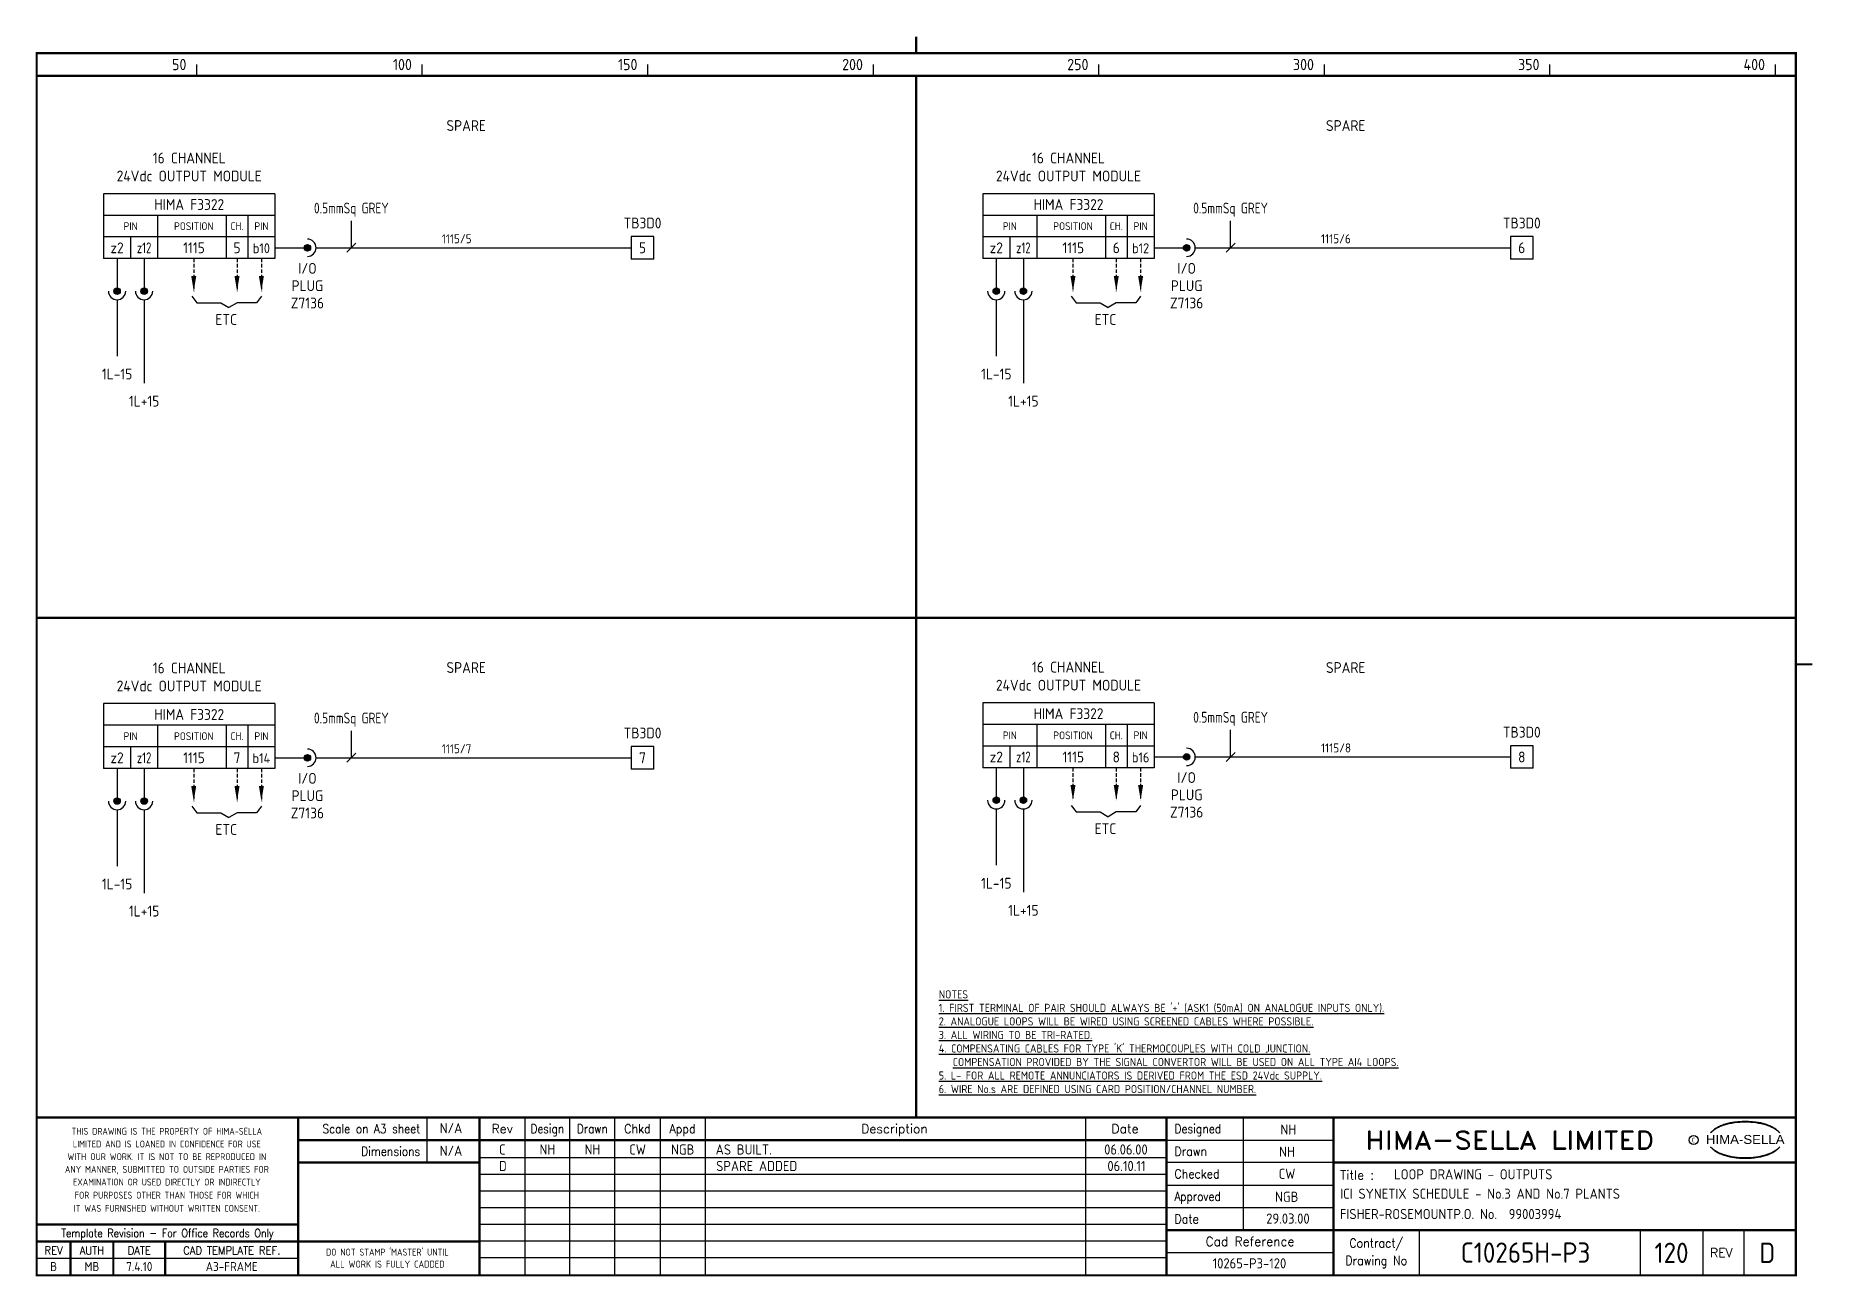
# Model space of a CAD drawing. Extents: x 14 to 408, y 0 to 275.
import ezdxf
from ezdxf.enums import TextEntityAlignment as Align

# ---------------------------------------------------------------- set-up
doc = ezdxf.new("R2010")
doc.units = 0
doc.header["$LTSCALE"] = 0.25
doc.header["$MEASUREMENT"] = 0
doc.linetypes.add('HIDDEN2', pattern=[4.7625, 3.175, -1.5875])
for name, color, linetype in [('00-DRG_FRAME', 12, 'CONTINUOUS'), ('01-DRAW', 7, 'CONTINUOUS'), ('051-TEXT', 2, 'CONTINUOUS'), ('117', 7, 'CONTINUOUS'), ('117-TEXT', 2, 'CONTINUOUS')]:
    doc.layers.add(name, color=color, linetype=linetype)
doc.styles.add('ARIAL', font='arial.ttf', dxfattribs={"height": 2.5})
doc.styles.add('ISO', font='iso.shx')
doc.styles.add('ROMAND', font='ROMAND')

msp = doc.modelspace()

# ---------------------------------------------------------------- texts
at = {"layer": '00-DRG_FRAME', "style": 'ISO'}
for s, p in [('50', (47.69, 267.75)), ('100', (97.69, 267.75)), ('150', (147.69, 267.75)), ('200', (197.69, 267.75)), ('250', (247.69, 267.75)), ('300', (297.69, 267.75)), ('350', (347.69, 267.75)), ('400', (397.69, 267.75))]:
    msp.add_text(s, height=2.5, dxfattribs=at).set_placement(p, align=Align.RIGHT)
at = {"layer": '00-DRG_FRAME', "color": 3, "style": 'ISO'}
for s, width, p in [('THIS DRAWING IS THE PROPERTY OF HIMA-SELLA', 0.9, (43.36, 32.44)), ("DO NOT STAMP 'MASTER' UNTIL", 0.95, (92.25, 5.79))]:
    msp.add_text(s, height=1.53, dxfattribs=dict(at, width=width)).set_placement(p, align=Align.MIDDLE)
at = {"layer": '00-DRG_FRAME', "color": 4, "style": 'ROMAND', "width": 0.87}
for s, p in [('Scale on A3 sheet', (99.54, 32)), ('Dimensions', (99.54, 27.01))]:
    msp.add_text(s, height=2, dxfattribs=at).set_placement(p, align=Align.RIGHT)
at = {"layer": '00-DRG_FRAME', "color": 4, "style": 'ROMAND'}
for s, p in [('Rev', (117.7, 32)), ('Description', (204.69, 32)), ('Date', (255.79, 32))]:
    msp.add_text(s, height=2, dxfattribs=at).set_placement(p, align=Align.CENTER)
for s, width, p in [('Design', 0.85, (127.7, 32)), ('Drawn', 0.85, (137.7, 32)), ('Chkd', 0.9, (147.7, 32)), ('Appd', 0.9, (157.7, 32))]:
    msp.add_text(s, height=2, dxfattribs=dict(at, width=width)).set_placement(p, align=Align.CENTER)
for s, width, p in [('Designed', 0.87, (266.75, 32)), ('Drawn', 0.9, (266.75, 27)), ('Checked', 0.9, (266.75, 22)), ('Approved', 0.85, (266.75, 17)), ('Date', 0.9, (266.75, 12))]:
    msp.add_text(s, height=2, dxfattribs=dict(at, width=width)).set_placement(p)
at = {"layer": '00-DRG_FRAME', "style": 'ROMAND', "width": 1.15}
msp.add_text('HIMA-SELLA LIMITED', height=4, dxfattribs=at).set_placement((341.1, 30.5), align=Align.MIDDLE)
at = {"layer": '00-DRG_FRAME', "style": 'ARIAL', "width": 1.05}
msp.add_text('HIMA-SELLA', height=2, dxfattribs=at).set_placement((393.3, 29.63), align=Align.CENTER)
at = {"layer": '00-DRG_FRAME', "color": 3, "style": 'ISO'}
for s, width, p in [('LIMITED AND IS LOANED IN CONFIDENCE FOR USE', 0.9, (43.36, 29.62)), ('ANY MANNER, SUBMITTED TO OUTSIDE PARTIES FOR', 0.87, (43.36, 23.99)), ('WITH OUR WORK. IT IS NOT TO BE REPRODUCED IN', 0.87, (43.36, 26.81)), ('EXAMINATION OR USED DIRECTLY OR INDIRECTLY', 0.9, (43.36, 21.18)), ('IT WAS FURNISHED WITHOUT WRITTEN CONSENT.', 0.9, (43.36, 15.35)), ('FOR PURPOSES OTHER THAN THOSE FOR WHICH', 0.9, (43.36, 18.27))]:
    msp.add_text(s, height=1.53, dxfattribs=dict(at, width=width)).set_placement(p, align=Align.MIDDLE_CENTER)
at = {"layer": '00-DRG_FRAME', "color": 3, "style": 'ISO', "width": 0.9}
msp.add_text('C', height=1, dxfattribs=at).set_placement((381.84, 30), align=Align.CENTER)
at = {"layer": '00-DRG_FRAME', "color": 4, "style": 'ROMAND'}
msp.add_text('Title :', height=2, dxfattribs=at).set_placement((303.5, 21.75))
for s, height, width, p in [('Template Revision - For Office Records Only', 1.8, 0.85, (43.5, 9.62)), ('Contract/', 2, 0.9, (311.5, 7.5)), ('REV', 1.8, 0.9, (18.25, 6)), ('AUTH', 1.8, 0.9, (26.75, 6)), ('DATE', 1.8, 0.9, (37.25, 6)), ('CAD TEMPLATE REF.', 1.8, 0.9, (57.75, 6)), ('Drawing No', 2, 0.9, (311.5, 3.5))]:
    msp.add_text(s, height=height, dxfattribs=dict(at, width=width)).set_placement(p, align=Align.MIDDLE)
for s, p in [('Cad Reference', (283.5, 8)), ('REV', (388, 5.5))]:
    msp.add_text(s, height=2, dxfattribs=at).set_placement(p, align=Align.MIDDLE)
at = {"layer": '00-DRG_FRAME', "color": 41, "style": 'ISO'}
for s, p in [('B', (18.25, 1.45)), ('MB', (26.75, 1.45)), ('7.4.10', (37.25, 1.45)), ('A3-FRAME', (57.75, 1.45))]:
    msp.add_text(s, height=2, dxfattribs=at).set_placement(p, align=Align.CENTER)
at = {"layer": '00-DRG_FRAME', "color": 3, "style": 'ISO'}
msp.add_text('ALL WORK IS FULLY CADDED', height=1.53, dxfattribs=at).set_placement((92.25, 2.98), align=Align.MIDDLE_CENTER)
at = {"layer": '01-DRAW', "insert": (214.51, 63.71), "char_height": 1.8, "width": 133.83, "attachment_point": 1, "style": 'ISO'}
msp.add_mtext("{\\Fiso.shx;\\LNOTES\\P1. FIRST TERMINAL OF PAIR SHOULD ALWAYS BE '+' (ASK1 (50mA) ON ANALOGUE INPUTS ONLY).\\P2. ANALOGUE LOOPS WILL BE WIRED USING SCREENED CABLES WHERE POSSIBLE.\\P3. ALL WIRING TO BE TRI-RATED.\\P4. COMPENSATING CABLES FOR TYPE 'K' THERMOCOUPLES WITH COLD JUNCTION.\\P   COMPENSATION PROVIDED BY THE SIGNAL CONVERTOR WILL BE USED ON ALL TYPE AI4 LOOPS.\\P5. L- FOR ALL REMOTE ANNUNCIATORS IS DERIVED FROM THE ESD 24Vdc SUPPLY.\\P6. WIRE No.s ARE DEFINED USING CARD POSITION/CHANNEL NUMBER.}", dxfattribs=at)
at = {"layer": '117-TEXT', "style": 'ISO'}
for s, height, p in [('SPARE', 2.4, (109.72, 254.27)), ('SPARE', 2.4, (304.72, 254.27)), ('16 CHANNEL', 2.4, (48.32, 247.08)), ('16 CHANNEL', 2.4, (243.26, 247.08)), ('24Vdc OUTPUT MODULE', 2.4, (48.32, 243.08)), ('24Vdc OUTPUT MODULE', 2.4, (243.26, 243.08)), ('HIMA F3322', 2.4, (48.32, 236.76)), ('HIMA F3322', 2.4, (243.26, 236.76)), ('PIN', 1.728, (35.32, 232.3)), ('POSITION', 1.728, (49.32, 232.3)), ('CH.', 1.728, (58.92, 232.3)), ('PIN', 1.73, (64.32, 232.3)), ('PIN', 1.728, (230.26, 232.3)), ('POSITION', 1.728, (244.26, 232.3)), ('CH.', 1.728, (253.86, 232.3)), ('PIN', 1.73, (259.26, 232.3)), ('z2', 2.4, (32.32, 227.16)), ('1115', 2.4, (49.37, 227.16)), ('5', 2.4, (58.92, 227.16)), ('b10', 2.2, (64.32, 227.16)), ('z2', 2.4, (227.26, 227.16)), ('1115', 2.4, (244.32, 227.16)), ('6', 2.4, (253.86, 227.16)), ('b12', 2.2, (259.26, 227.16)), ('I/O', 2.4, (74.52, 222.6)), ('I/O', 2.4, (269.46, 222.6)), ('PLUG', 2.4, (74.52, 218.76)), ('PLUG', 2.4, (269.46, 218.76)), ('Z7136', 2.4, (74.52, 214.92)), ('Z7136', 2.4, (269.46, 214.92)), ('ETC', 2.4, (56.52, 211.26)), ('ETC', 2.4, (251.46, 211.26)), ('16 CHANNEL', 2.4, (48.32, 133.99)), ('SPARE', 2.4, (109.72, 134.08)), ('16 CHANNEL', 2.4, (243.26, 134.17)), ('SPARE', 2.4, (304.72, 134.08)), ('24Vdc OUTPUT MODULE', 2.4, (48.32, 129.99)), ('24Vdc OUTPUT MODULE', 2.4, (243.26, 130.17)), ('HIMA F3322', 2.4, (243.26, 123.85)), ('HIMA F3322', 2.4, (48.32, 123.67)), ('PIN', 1.728, (35.32, 119.2)), ('POSITION', 1.728, (49.32, 119.2)), ('CH.', 1.728, (58.92, 119.2)), ('PIN', 1.73, (64.32, 119.21)), ('PIN', 1.728, (230.26, 119.38)), ('POSITION', 1.728, (244.26, 119.38)), ('CH.', 1.728, (253.86, 119.38)), ('PIN', 1.73, (259.26, 119.39)), ('z2', 2.4, (32.32, 114.07)), ('1115', 2.4, (49.37, 114.07)), ('7', 2.4, (58.92, 114.07)), ('b14', 2.2, (64.32, 114.07)), ('z2', 2.4, (227.26, 114.25)), ('1115', 2.4, (244.32, 114.25)), ('8', 2.4, (253.86, 114.25)), ('b16', 2.2, (259.26, 114.25)), ('I/O', 2.4, (74.52, 109.51)), ('I/O', 2.4, (269.46, 109.69)), ('PLUG', 2.4, (74.52, 105.67)), ('PLUG', 2.4, (269.46, 105.85)), ('Z7136', 2.4, (74.52, 101.83)), ('Z7136', 2.4, (269.46, 102.01)), ('ETC', 2.4, (56.52, 98.17)), ('ETC', 2.4, (251.46, 98.35))]:
    msp.add_text(s, height=height, dxfattribs=at).set_placement(p, align=Align.CENTER)
for s, width, p in [('0.5mmSq GREY', 0.85, (84.27, 235.97)), ('0.5mmSq GREY', 0.85, (279.21, 235.97)), ('z12', 0.8, (38.32, 227.16)), ('z12', 0.8, (233.26, 227.16)), ('0.5mmSq GREY', 0.85, (84.27, 122.88)), ('0.5mmSq GREY', 0.85, (279.21, 123.06)), ('z12', 0.8, (38.32, 114.07)), ('z12', 0.8, (233.26, 114.25))]:
    msp.add_text(s, height=2.4, dxfattribs=dict(at, width=width)).set_placement(p, align=Align.CENTER)
for s, p in [('TB3D0', (148.82, 233.86)), ('TB3D0', (343.76, 233.86)), ('5', (148.82, 228.36)), ('6', (343.76, 228.36)), ('1L-15', (32.32, 200.36)), ('1L-15', (227.26, 200.36)), ('1L+15', (38.32, 194.36)), ('1L+15', (233.26, 194.36)), ('TB3D0', (148.82, 120.77)), ('TB3D0', (343.76, 120.95)), ('7', (148.82, 115.27)), ('8', (343.76, 115.45)), ('1L-15', (32.32, 87.27)), ('1L-15', (227.26, 87.45)), ('1L+15', (38.32, 81.27)), ('1L+15', (233.26, 81.45))]:
    msp.add_text(s, height=2.4, dxfattribs=at).set_placement(p, align=Align.MIDDLE)
at = {"layer": '117-TEXT', "color": 3, "style": 'ISO'}
for s, p in [('1115/5', (104.32, 230.36)), ('1115/6', (299.26, 230.36)), ('1115/7', (104.32, 117.27)), ('1115/8', (299.26, 117.45))]:
    msp.add_text(s, height=2, dxfattribs=at).set_placement(p, align=Align.MIDDLE_LEFT)

# ---------------------------------------------------------------- blocks, each defined once
blk = doc.blocks.new('A3-REVA')
at = {"layer": '051-TEXT', "style": 'ISO'}
for tag, p in [('DESIGNED', (292.01, 31.7)), ('A', (117.73, 27.28)), ('DES', (127.73, 27.28)), ('DRN', (137.73, 27.28)), ('CHKD', (147.73, 27.28)), ('APPD', (157.73, 27.28)), ('DATE', (256, 27.28)), ('DRAWN', (291.72, 26.77)), ('CHECKED', (291.72, 21.89)), ('APPD', (291.65, 16.79)), ('DATE', (291.92, 11.96))]:
    blk.add_attdef(tag, text='', height=2.25, dxfattribs=at).set_placement(p, align=Align.CENTER)
blk.add_attdef('DESCRIPTION', (165.03, 27.28), '', height=2.25, dxfattribs=at)
blk = doc.blocks.new('A3-REVB')
at = {"layer": '051-TEXT', "style": 'ISO'}
for tag, p in [('A', (124.85, -20.36)), ('DES', (134.85, -20.36)), ('DRN', (144.85, -20.36)), ('CHKD', (154.85, -20.36)), ('APPD', (164.85, -20.36)), ('DATE', (263.12, -20.36))]:
    blk.add_attdef(tag, text='', height=2.25, dxfattribs=at).set_placement(p, align=Align.CENTER)
blk.add_attdef('DESCRIPTION', (172.15, -20.36), '', height=2.25, dxfattribs=at)
blk = doc.blocks.new('A3-TITLE')
at = {"layer": '051-TEXT', "style": 'ISO'}
blk.add_attdef('TITLE_1', (315.46, 21.78), '', height=2.25, dxfattribs=at)
for tag, p in [('DRGNO', (376.96, 3.24)), ('REV.', (398.2, 3.24))]:
    blk.add_attdef(tag, text='', height=4.5, dxfattribs=at).set_placement(p, align=Align.CENTER)
blk = doc.blocks.new('A3-CONTRACT')
at = {"layer": '051-TEXT', "color": 41, "style": 'ISO'}
for tag, height, p in [('SCALE', 2.25, (106.71, 31.82)), ('DIMS', 2.25, (106.71, 26.8)), ('CAD-REF', 2.25, (283.73, 1.84)), ('CONTRACT', 4.5, (344.94, 3.1))]:
    blk.add_attdef(tag, text='', height=height, dxfattribs=at).set_placement(p, align=Align.CENTER)
for tag, p in [('TITLE_2', (303.86, 17.28)), ('TITLE_3', (303.79, 12.78))]:
    blk.add_attdef(tag, p, '', height=2.25, dxfattribs=at)

# ---------------------------------------------------------------- linework, layer by layer
at = {"layer": '00-DRG_FRAME'}
for p, q in [((50, 266.5), (50, 269)), ((100, 266.5), (100, 269)), ((150, 266.5), (150, 269)), ((200, 266.5), (200, 269)), ((250, 266.5), (250, 269)), ((300, 266.5), (300, 269)), ((350, 266.5), (350, 269)), ((400, 266.5), (400, 269)), ((101.01, 35.5), (101.01, 25.5)), ((122.7, 35.5), (122.7, 0.5)), ((132.7, 0.5), (132.7, 35.5)), ((142.7, 0.5), (142.7, 35.5)), ((152.7, 35.5), (152.7, 0.5)), ((162.7, 35.5), (162.7, 0.5)), ((247, 35.5), (247, 0.5)), ((282, 35.5), (282, 10.5)), ((265, 30.5), (302, 30.5)), ((265, 26.59), (112.7, 26.59)), ((302, 25.5), (265, 25.5)), ((265, 22.89), (112.7, 22.89)), ((265, 20.5), (302, 20.5)), ((265, 19.19), (112.7, 19.19)), ((265, 15.49), (112.7, 15.49)), ((302, 15.5), (265, 15.5)), ((265, 11.79), (112.7, 11.79)), ((265, 8.09), (112.7, 8.09)), ((321, 10.5), (321, 0.5)), ((370, 10.5), (370, 0.5)), ((384, 0.5), (384, 10.5)), ((393, 10.5), (393, 0.5)), ((72.5, 4.25), (14.5, 4.25)), ((265, 4.39), (112.7, 4.39)), ((302, 5.5), (265, 5.5))]:
    msp.add_line(p, q, dxfattribs=at)
at = {"layer": '00-DRG_FRAME', "const_width": 0.5}
for points in [[(209.5, 271.5), (209.5, 275.18)], [(209.5, 271.5), (209.5, 275.18)], [(14.5, 266.5), (404.5, 266.5)], [(209.5, 35.5), (209.5, 266.5)], [(14.5, 146.31), (404.5, 146.31)], [(404.5, 136), (408.18, 136)], [(404.5, 35.5), (14.5, 35.5)], [(72.5, 0.5), (72.5, 35.5)], [(112.7, 0.5), (112.7, 35.5)], [(265, 35.5), (265, 0.5)], [(302, 0.5), (302, 35.5)], [(265, 30.5), (72.5, 30.5)], [(112.7, 25.5), (72.5, 25.5)], [(404.5, 25.5), (302, 25.5)], [(14.5, 11.75), (72.5, 11.75)], [(14.5, 8), (72.5, 8)], [(22, 0.5), (22, 8)], [(31.5, 0.5), (31.5, 8)], [(43, 0.5), (43, 8)], [(112.7, 8), (72.5, 8)], [(265, 10.5), (404.5, 10.5)]]:
    msp.add_lwpolyline(points, dxfattribs=at)
msp.add_lwpolyline([(14.5, 0.5), (404.5, 0.5), (404.5, 271.5), (14.5, 271.5)], close=True, dxfattribs=at)
at = {"layer": '00-DRG_FRAME', "color": 3}
msp.add_circle((381.88, 30.5), 1, dxfattribs=at)
for centre, radius, start, end in [((390.6, 26.83), 7.24, 106.0532, 133.5024), ((390.88, 27.01), 7.3, 130.419, 136.057), ((390.11, 28.1), 5.98, 122.244, 131.6154), ((389.75, 28.78), 5.21, 111.8206, 122.8668), ((391.78, 24.7), 9.76, 107.5931, 113.9452), ((393.1, 18.5), 15.94, 89.2698, 106.3911), ((392.1, 23.52), 10.99, 96.0146, 107.3203), ((393.29, 16.31), 18.28, 92.8917, 97.3734), ((393.24, 18.86), 15.73, 89.7805, 93.1738), ((393.36, 18.86), 15.73, 86.8262, 90.2195), ((393.51, 18.5), 15.94, 73.6089, 90.7302), ((393.31, 16.31), 18.28, 82.6266, 87.1083), ((394.51, 23.52), 10.99, 72.6797, 83.9854), ((394.83, 24.7), 9.76, 66.0548, 72.4069), ((396, 26.83), 7.24, 46.4976, 73.9468), ((396.85, 28.78), 5.21, 57.1332, 68.1794), ((396.49, 28.1), 5.98, 48.3846, 57.756), ((395.73, 27.01), 7.3, 43.943, 49.581), ((390.88, 34.04), 7.3, 223.943, 229.581), ((390.6, 34.23), 7.24, 226.4976, 253.9468), ((390.11, 32.96), 5.98, 228.3846, 237.756), ((389.75, 32.28), 5.21, 237.1332, 248.1794), ((396, 34.23), 7.24, 286.0532, 313.5024), ((396.85, 32.28), 5.21, 291.8206, 302.8668), ((396.49, 32.96), 5.98, 302.244, 311.6154), ((395.73, 34.04), 7.3, 310.419, 316.057), ((391.78, 36.36), 9.76, 246.0548, 252.4069), ((393.1, 42.56), 15.94, 253.6089, 270.7302), ((392.1, 37.54), 10.99, 252.6797, 263.9854), ((393.29, 44.75), 18.28, 262.6266, 267.1083), ((393.24, 42.19), 15.73, 266.8262, 270.2195), ((393.51, 42.56), 15.94, 269.2698, 286.3911), ((393.36, 42.19), 15.73, 269.7805, 273.1738), ((393.31, 44.75), 18.28, 272.8917, 277.3734), ((394.51, 37.54), 10.99, 276.0146, 287.3203), ((394.83, 36.36), 9.76, 287.5931, 293.9452)]:
    msp.add_arc(centre, radius, start, end, dxfattribs=at)
at = {"layer": '117'}
for p, q in [((29.32, 240.36), (29.32, 225.96)), ((67.32, 240.36), (29.32, 240.36)), ((67.32, 240.36), (67.32, 225.96)), ((224.26, 240.36), (224.26, 225.96)), ((262.26, 240.36), (224.26, 240.36)), ((262.26, 240.36), (262.26, 225.96)), ((67.32, 235.56), (29.32, 235.56)), ((41.32, 235.56), (41.32, 225.96)), ((56.52, 235.56), (56.52, 225.96)), ((61.32, 235.56), (61.32, 225.96)), ((262.26, 235.56), (224.26, 235.56)), ((236.26, 235.56), (236.26, 225.96)), ((251.46, 235.56), (251.46, 225.96)), ((256.26, 235.56), (256.26, 225.96)), ((67.32, 230.76), (29.32, 230.76)), ((35.32, 230.76), (35.32, 225.96)), ((146.32, 230.86), (146.32, 225.86)), ((151.32, 230.86), (146.32, 230.86)), ((151.32, 225.86), (151.32, 230.86)), ((262.26, 230.76), (224.26, 230.76)), ((230.26, 230.76), (230.26, 225.96)), ((341.26, 230.86), (341.26, 225.86)), ((346.26, 230.86), (341.26, 230.86)), ((346.26, 225.86), (346.26, 230.86)), ((67.32, 225.96), (29.32, 225.96)), ((32.32, 225.96), (32.32, 218.76)), ((38.32, 225.96), (38.32, 218.76)), ((67.32, 228.36), (74.52, 228.36)), ((76.44, 228.36), (146.32, 228.36)), ((151.32, 225.86), (146.32, 225.86)), ((262.26, 225.96), (224.26, 225.96)), ((227.26, 225.96), (227.26, 218.76)), ((233.26, 225.96), (233.26, 218.76)), ((262.26, 228.36), (269.46, 228.36)), ((271.38, 228.36), (341.26, 228.36)), ((346.26, 225.86), (341.26, 225.86)), ((32.32, 216.84), (32.32, 204.36)), ((38.32, 216.84), (38.32, 198.36)), ((48.92, 217.62), (50, 216.18)), ((64.32, 217.62), (63.24, 216.18)), ((227.26, 216.84), (227.26, 204.36)), ((233.26, 216.84), (233.26, 198.36)), ((243.86, 217.62), (244.94, 216.18)), ((259.26, 217.62), (258.18, 216.18)), ((50, 216.18), (55.32, 216.18)), ((55.32, 216.18), (57.12, 215.1)), ((58.92, 216.18), (57.12, 215.1)), ((63.24, 216.18), (58.92, 216.18)), ((244.94, 216.18), (250.26, 216.18)), ((250.26, 216.18), (252.06, 215.1)), ((253.86, 216.18), (252.06, 215.1)), ((258.18, 216.18), (253.86, 216.18)), ((67.32, 127.27), (29.32, 127.27)), ((29.32, 127.27), (29.32, 112.87)), ((67.32, 127.27), (67.32, 112.87)), ((262.26, 127.45), (224.26, 127.45)), ((224.26, 127.45), (224.26, 113.05)), ((262.26, 127.45), (262.26, 113.05)), ((67.32, 122.47), (29.32, 122.47)), ((41.32, 122.47), (41.32, 112.87)), ((56.52, 122.47), (56.52, 112.87)), ((61.32, 122.47), (61.32, 112.87)), ((262.26, 122.65), (224.26, 122.65)), ((236.26, 122.65), (236.26, 113.05)), ((251.46, 122.65), (251.46, 113.05)), ((256.26, 122.65), (256.26, 113.05)), ((67.32, 117.67), (29.32, 117.67)), ((35.32, 117.67), (35.32, 112.87)), ((67.32, 115.27), (74.52, 115.27)), ((76.44, 115.27), (146.32, 115.27)), ((146.32, 117.77), (146.32, 112.77)), ((151.32, 117.77), (146.32, 117.77)), ((151.32, 112.77), (151.32, 117.77)), ((262.26, 117.85), (224.26, 117.85)), ((230.26, 117.85), (230.26, 113.05)), ((262.26, 115.45), (269.46, 115.45)), ((271.38, 115.45), (341.26, 115.45)), ((346.26, 117.95), (341.26, 117.95)), ((341.26, 117.95), (341.26, 112.95)), ((346.26, 112.95), (346.26, 117.95)), ((67.32, 112.87), (29.32, 112.87)), ((32.32, 112.87), (32.32, 105.67)), ((38.32, 112.87), (38.32, 105.67)), ((151.32, 112.77), (146.32, 112.77)), ((262.26, 113.05), (224.26, 113.05)), ((227.26, 113.05), (227.26, 105.85)), ((233.26, 113.05), (233.26, 105.85)), ((346.26, 112.95), (341.26, 112.95)), ((32.32, 103.75), (32.32, 91.27)), ((38.32, 103.75), (38.32, 85.27)), ((48.92, 104.53), (50, 103.09)), ((50, 103.09), (55.32, 103.09)), ((55.32, 103.09), (57.12, 102.01)), ((58.92, 103.09), (57.12, 102.01)), ((63.24, 103.09), (58.92, 103.09)), ((64.32, 104.53), (63.24, 103.09)), ((227.26, 103.93), (227.26, 91.45)), ((233.26, 103.93), (233.26, 85.45)), ((243.86, 104.71), (244.94, 103.27)), ((244.94, 103.27), (250.26, 103.27)), ((250.26, 103.27), (252.06, 102.19)), ((253.86, 103.27), (252.06, 102.19)), ((258.18, 103.27), (253.86, 103.27)), ((259.26, 104.71), (258.18, 103.27))]:
    msp.add_line(p, q, dxfattribs=at)
at = {"layer": '117', "color": 3}
for p, q in [((84.27, 228.36), (84.27, 234.36)), ((279.21, 228.36), (279.21, 234.36)), ((83.27, 227.36), (85.27, 229.36)), ((278.21, 227.36), (280.21, 229.36)), ((84.27, 115.27), (84.27, 121.27)), ((279.21, 115.45), (279.21, 121.45)), ((83.27, 114.27), (85.27, 116.27)), ((278.21, 114.45), (280.21, 116.45))]:
    msp.add_line(p, q, dxfattribs=at)
at = {"layer": '117', "linetype": 'HIDDEN2'}
for p, q in [((49.32, 225.96), (49.32, 218.76)), ((58.92, 225.96), (58.92, 218.76)), ((64.32, 225.96), (64.32, 218.76)), ((244.26, 225.96), (244.26, 218.76)), ((253.86, 225.96), (253.86, 218.76)), ((259.26, 225.96), (259.26, 218.76)), ((49.32, 112.87), (49.32, 105.67)), ((58.92, 112.87), (58.92, 105.67)), ((64.32, 112.87), (64.32, 105.67)), ((244.26, 113.05), (244.26, 105.85)), ((253.86, 113.05), (253.86, 105.85)), ((259.26, 113.05), (259.26, 105.85))]:
    msp.add_line(p, q, dxfattribs=at)
at = {"layer": '117'}
for centre, radius in [((74.52, 228.36), 0.72), ((74.52, 228.36), 0.624), ((74.52, 228.36), 0.528), ((74.52, 228.36), 0.432), ((74.52, 228.36), 0.336), ((269.46, 228.36), 0.72), ((269.46, 228.36), 0.624), ((269.46, 228.36), 0.528), ((269.46, 228.36), 0.432), ((269.46, 228.36), 0.336), ((74.52, 228.36), 0.24), ((74.52, 228.36), 0.144), ((74.52, 228.36), 0.048), ((269.46, 228.36), 0.24), ((269.46, 228.36), 0.144), ((269.46, 228.36), 0.048), ((32.32, 218.76), 0.72), ((32.32, 218.76), 0.624), ((32.32, 218.76), 0.528), ((32.32, 218.76), 0.432), ((32.32, 218.76), 0.336), ((32.32, 218.76), 0.24), ((32.32, 218.76), 0.144), ((32.32, 218.76), 0.048), ((38.32, 218.76), 0.72), ((38.32, 218.76), 0.624), ((38.32, 218.76), 0.528), ((38.32, 218.76), 0.432), ((38.32, 218.76), 0.336), ((38.32, 218.76), 0.24), ((38.32, 218.76), 0.144), ((38.32, 218.76), 0.048), ((227.26, 218.76), 0.72), ((227.26, 218.76), 0.624), ((227.26, 218.76), 0.528), ((227.26, 218.76), 0.432), ((227.26, 218.76), 0.336), ((227.26, 218.76), 0.24), ((227.26, 218.76), 0.144), ((227.26, 218.76), 0.048), ((233.26, 218.76), 0.72), ((233.26, 218.76), 0.624), ((233.26, 218.76), 0.528), ((233.26, 218.76), 0.432), ((233.26, 218.76), 0.336), ((233.26, 218.76), 0.24), ((233.26, 218.76), 0.144), ((233.26, 218.76), 0.048), ((74.52, 115.27), 0.72), ((74.52, 115.27), 0.624), ((74.52, 115.27), 0.528), ((74.52, 115.27), 0.432), ((74.52, 115.27), 0.336), ((74.52, 115.27), 0.24), ((74.52, 115.27), 0.144), ((74.52, 115.27), 0.048), ((269.46, 115.45), 0.72), ((269.46, 115.45), 0.624), ((269.46, 115.45), 0.528), ((269.46, 115.45), 0.432), ((269.46, 115.45), 0.336), ((269.46, 115.45), 0.24), ((269.46, 115.45), 0.144), ((269.46, 115.45), 0.048), ((227.26, 105.85), 0.72), ((227.26, 105.85), 0.624), ((233.26, 105.85), 0.72), ((233.26, 105.85), 0.624), ((32.32, 105.67), 0.72), ((32.32, 105.67), 0.624), ((32.32, 105.67), 0.528), ((32.32, 105.67), 0.432), ((32.32, 105.67), 0.336), ((32.32, 105.67), 0.24), ((32.32, 105.67), 0.144), ((32.32, 105.67), 0.048), ((38.32, 105.67), 0.72), ((38.32, 105.67), 0.624), ((38.32, 105.67), 0.528), ((38.32, 105.67), 0.432), ((38.32, 105.67), 0.336), ((38.32, 105.67), 0.24), ((38.32, 105.67), 0.144), ((38.32, 105.67), 0.048), ((227.26, 105.85), 0.528), ((227.26, 105.85), 0.432), ((227.26, 105.85), 0.336), ((227.26, 105.85), 0.24), ((227.26, 105.85), 0.144), ((227.26, 105.85), 0.048), ((233.26, 105.85), 0.528), ((233.26, 105.85), 0.432), ((233.26, 105.85), 0.336), ((233.26, 105.85), 0.24), ((233.26, 105.85), 0.144), ((233.26, 105.85), 0.048)]:
    msp.add_circle(centre, radius, dxfattribs=at)
for centre, start, end in [((74.52, 228.36), 270, 90), ((269.46, 228.36), 270, 90), ((32.32, 218.76), 180, 0), ((38.32, 218.76), 180, 0), ((227.26, 218.76), 180, 0), ((233.26, 218.76), 180, 0), ((74.52, 115.27), 270, 90), ((269.46, 115.45), 270, 90), ((32.32, 105.67), 180, 0), ((38.32, 105.67), 180, 0), ((227.26, 105.85), 180, 0), ((233.26, 105.85), 180, 0)]:
    msp.add_arc(centre, 1.92, start, end, dxfattribs=at)
for points in [[(49.88, 222.12), (48.76, 222.12), (49.32, 218.76)], [(59.48, 222.12), (58.36, 222.12), (58.92, 218.76)], [(64.88, 222.12), (63.76, 222.12), (64.32, 218.76)], [(244.82, 222.12), (243.7, 222.12), (244.26, 218.76)], [(254.42, 222.12), (253.3, 222.12), (253.86, 218.76)], [(259.82, 222.12), (258.7, 222.12), (259.26, 218.76)], [(49.88, 109.03), (48.76, 109.03), (49.32, 105.67)], [(59.48, 109.03), (58.36, 109.03), (58.92, 105.67)], [(64.88, 109.03), (63.76, 109.03), (64.32, 105.67)], [(244.82, 109.21), (243.7, 109.21), (244.26, 105.85)], [(254.42, 109.21), (253.3, 109.21), (253.86, 105.85)], [(259.82, 109.21), (258.7, 109.21), (259.26, 105.85)]]:
    msp.add_solid(points, dxfattribs=at)

# ---------------------------------------------------------------- block references
at = {"layer": '00-DRG_FRAME'}
for name, p, values in [('A3-CONTRACT', (-0.35, 0.19), {'TITLE_2': 'ICI SYNETIX SCHEDULE - No.3 AND No.7 PLANTS', 'TITLE_3': 'FISHER-ROSEMOUNTP.O. No.  99003994', 'CAD-REF': '10265-P3-120', 'CONTRACT': 'C10265H-P3', 'SCALE': 'N/A', 'DIMS': 'N/A'}), ('A3-REVB', (-7, 43.98), {'A': 'D', 'DESCRIPTION': 'SPARE ADDED', 'DATE': '06.10.11'}), ('A3-TITLE', (0, 0), {'TITLE_1': 'LOOP DRAWING - OUTPUTS', 'DRGNO': '120', 'REV.': 'D'})]:
    msp.add_blockref(name, p, dxfattribs=at).add_auto_attribs(values)
ref = msp.add_blockref('A3-REVA', (0, 0), dxfattribs=at)
ref.add_attrib('A', 'C', dxfattribs={"layer": '051-TEXT', "height": 2.25, "style": 'ISO'}).set_placement((117.73, 27.28), align=Align.CENTER)
ref.add_attrib('DES', 'NH', dxfattribs={"layer": '051-TEXT', "height": 2.25, "style": 'ISO'}).set_placement((127.73, 27.28), align=Align.CENTER)
ref.add_attrib('DRN', 'NH', dxfattribs={"layer": '051-TEXT', "height": 2.25, "style": 'ISO'}).set_placement((137.73, 27.28), align=Align.CENTER)
ref.add_attrib('CHKD', 'CW', dxfattribs={"layer": '051-TEXT', "height": 2.25, "style": 'ISO'}).set_placement((147.73, 27.28), align=Align.CENTER)
ref.add_attrib('APPD', 'NGB', dxfattribs={"layer": '051-TEXT', "height": 2.25, "style": 'ISO'}).set_placement((157.73, 27.28), align=Align.CENTER)
ref.add_attrib('DESCRIPTION', 'AS BUILT.', (165.03, 27.28), dxfattribs={"layer": '051-TEXT', "height": 2.25, "style": 'ISO'})
ref.add_attrib('DATE', '06.06.00', dxfattribs={"layer": '051-TEXT', "height": 2.25, "style": 'ISO'}).set_placement((256, 27.28), align=Align.CENTER)
ref.add_attrib('DESIGNED', 'NH', dxfattribs={"layer": '051-TEXT', "height": 2.25, "style": 'ISO'}).set_placement((292.01, 31.7), align=Align.CENTER)
ref.add_attrib('DRAWN', 'NH', dxfattribs={"layer": '051-TEXT', "height": 2.25, "style": 'ISO'}).set_placement((291.72, 26.77), align=Align.CENTER)
ref.add_attrib('CHECKED', 'CW', dxfattribs={"layer": '051-TEXT', "height": 2.25, "style": 'ISO'}).set_placement((291.72, 21.89), align=Align.CENTER)
ref.add_attrib('APPD', 'NGB', dxfattribs={"layer": '051-TEXT', "height": 2.25, "style": 'ISO'}).set_placement((291.65, 16.79), align=Align.CENTER)
ref.add_attrib('DATE', '29.03.00', dxfattribs={"layer": '051-TEXT', "height": 2.25, "style": 'ISO'}).set_placement((291.92, 11.96), align=Align.CENTER)

msp.set_redraw_order([(e.dxf.handle, doc.entitydb.next_handle()) for e in msp.query("TEXT MTEXT ATTDEF DIMENSION ARC_DIMENSION")])  # texts and dimensions are drawn at this point

doc.saveas('drawing.dxf')
